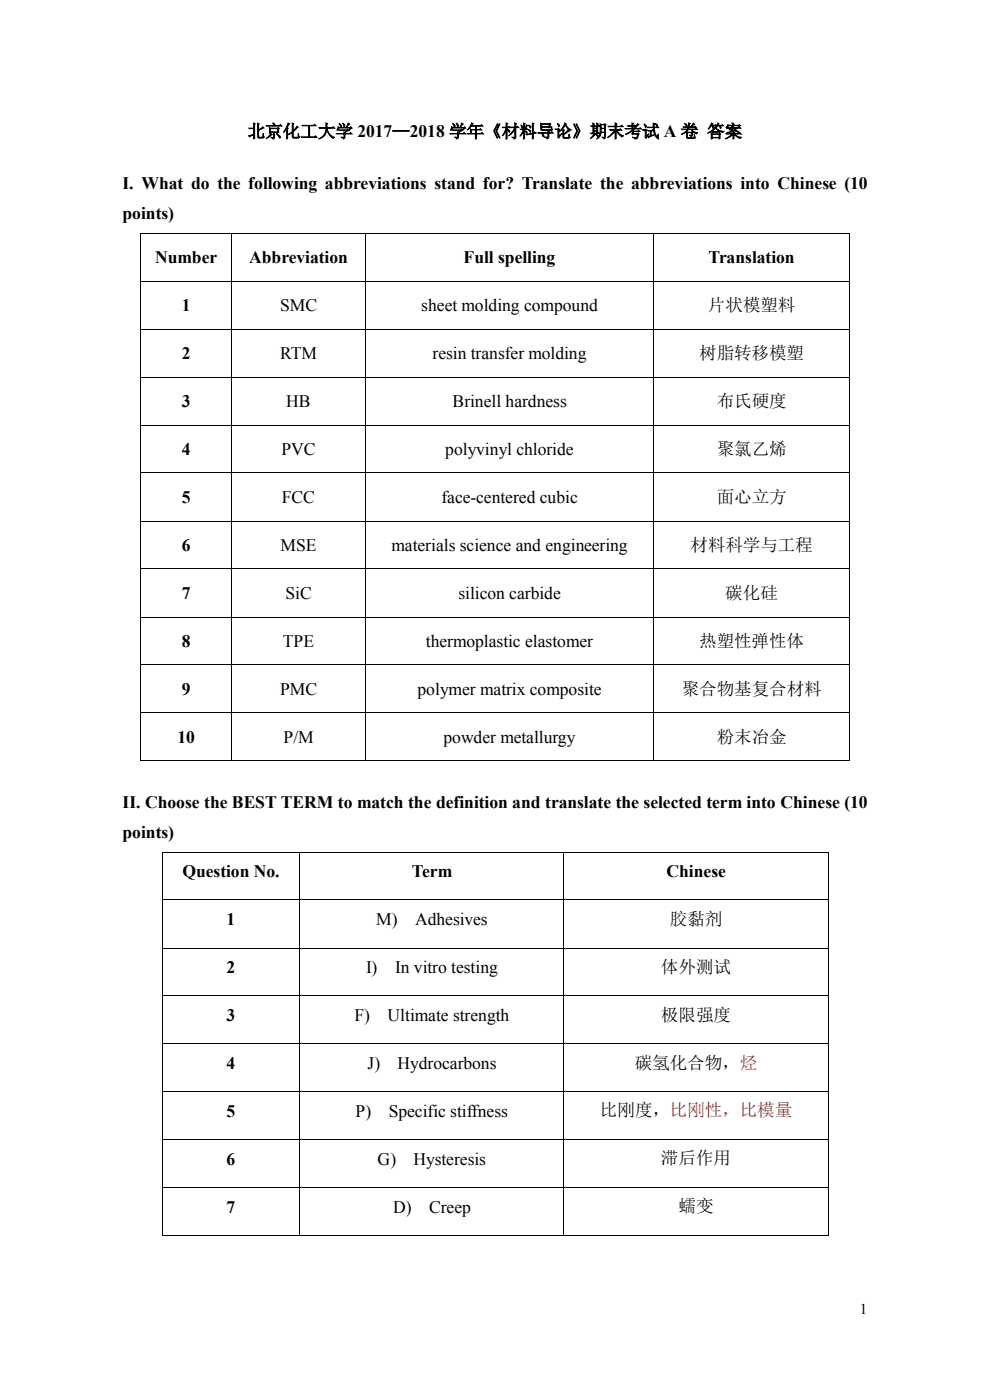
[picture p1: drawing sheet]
<svg xmlns="http://www.w3.org/2000/svg" width="210mm" height="297mm" viewBox="0 0 210 297" stroke-linecap="round" stroke-linejoin="round" font-family="sans-serif">
<defs><g id="words">
<g font-size="3.7">
<text x="52.5" y="29.1">北京化工大学 2017—2018 学年《材料导论》期末考试 A 卷 答案</text>
<text x="26" y="40">I. What do the following abbreviations stand for? Translate the abbreviations into Chinese (10</text>
<text x="26" y="46.4">points)</text>
<text x="32.9" y="55.8">Number</text>
<text x="52.8" y="55.8">Abbreviation</text>
<text x="98.3" y="55.8">Full spelling</text>
<text x="150.3" y="55.8">Translation</text>
<text x="59.4" y="66">SMC</text>
<text x="89.4" y="66">sheet molding compound</text>
<text x="38.6" y="66">1</text>
<text x="150.2" y="66">片状模塑料</text>
<text x="38.6" y="76.2">2</text>
<text x="59.4" y="76.1">RTM</text>
<text x="91.7" y="76.1">resin transfer molding</text>
<text x="148.3" y="76.2">树脂转移模塑</text>
<text x="38.6" y="86.4">3</text>
<text x="60.7" y="86.3">HB</text>
<text x="96" y="86.3">Brinell hardness</text>
<text x="152" y="86.4">布氏硬度</text>
<text x="38.6" y="96.6">4</text>
<text x="59.7" y="96.5">PVC</text>
<text x="94.4" y="96.5">polyvinyl chloride</text>
<text x="152" y="96.6">聚氯乙烯</text>
<text x="38.6" y="106.7">5</text>
<text x="59.8" y="106.6">FCC</text>
<text x="93.6" y="106.6">face-centered cubic</text>
<text x="152" y="106.8">面心立方</text>
<text x="38.6" y="116.9">6</text>
<text x="59.5" y="116.8">MSE</text>
<text x="83.1" y="116.8">materials science and engineering</text>
<text x="146.4" y="116.9">材料科学与工程</text>
<text x="38.6" y="127.1">7</text>
<text x="60.5" y="127">SiC</text>
<text x="97.2" y="127">silicon carbide</text>
<text x="153.8" y="127.1">碳化硅</text>
<text x="38.6" y="137.3">8</text>
<text x="60" y="137.2">TPE</text>
<text x="90.3" y="137.2">thermoplastic elastomer</text>
<text x="148.3" y="137.3">热塑性弹性体</text>
<text x="38.6" y="147.4">9</text>
<text x="59.4" y="147.4">PMC</text>
<text x="88.6" y="147.4">polymer matrix composite</text>
<text x="144.6" y="147.5">聚合物基复合材料</text>
<text x="37.6" y="157.6">10</text>
<text x="60.1" y="157.5">P/M</text>
<text x="94.1" y="157.5">powder metallurgy</text>
<text x="152" y="157.7">粉末冶金</text>
<text x="26" y="171.3">II. Choose the BEST TERM to match the definition and translate the selected term into Chinese (10</text>
<text x="26" y="177.7">points)</text>
<text x="38.7" y="186.1">Question No.</text>
<text x="87.4" y="186.1">Term</text>
<text x="141.4" y="186.1">Chinese</text>
<text x="48" y="196.3">1</text>
<text x="79.8" y="196.2">M)</text>
<text x="88.1" y="196.2">Adhesives</text>
<text x="142.1" y="196.1">胶黏剂</text>
<text x="48" y="206.4">2</text>
<text x="77.6" y="206.3">I)</text>
<text x="83.8" y="206.3">In vitro testing</text>
<text x="140.2" y="206.3">体外测试</text>
<text x="48" y="216.6">3</text>
<text x="75.2" y="216.5">F)</text>
<text x="82.2" y="216.5">Ultimate strength</text>
<text x="140.2" y="216.5">极限强度</text>
<text x="48" y="226.8">4</text>
<text x="77.9" y="226.7">J)</text>
<text x="84.3" y="226.7">Hydrocarbons</text>
<text x="134.7" y="226.7">碳氢化合物，烃</text>
<text x="48" y="237">5</text>
<text x="75.4" y="236.9">P)</text>
<text x="82.5" y="236.9">Specific stiffness</text>
<text x="127.3" y="236.9">比刚度，比刚性，比模量</text>
<text x="48" y="247.1">6</text>
<text x="80.1" y="247.1">G)</text>
<text x="87.7" y="247.1">Hysteresis</text>
<text x="140.2" y="247">滞后作用</text>
<text x="48" y="257.3">7</text>
<text x="83.4" y="257.3">D)</text>
<text x="91" y="257.3">Creep</text>
<text x="143.9" y="257.2">蠕变</text>
</g>
<text font-size="3.2" x="182.4" y="278.8">1</text>
</g></defs>
<g fill="#000">
<path d="M29.8 49.4h.1v.1h-.1zM29.8 59.6h.1v.1h-.1zM49.1 49.4h.1v.1h-.1zM49.1 59.6h.1v.1h-.1zM77.4 49.4h.2v.1h-.2zM77.4 59.6h.2v.1h-.2zM138.6 49.4h.2v.1h-.2zM138.6 59.6h.2v.1h-.2zM180.1 49.4h.2v.1h-.2zM180.1 59.6h.2v.1h-.2zM29.8 69.7h.1v.2h-.1zM29.8 79.9h.1v.2h-.1z"/>
<path d="M49.1 69.7h.1v.2h-.1zM49.1 79.9h.1v.2h-.1zM77.4 69.7h.2v.2h-.2zM77.4 79.9h.2v.2h-.2zM138.6 69.7h.2v.2h-.2zM138.6 79.9h.2v.2h-.2zM180.1 69.7h.2v.2h-.2zM180.1 79.9h.2v.2h-.2zM29.8 90.1h.1v.2h-.1zM49.1 90.1h.1v.2h-.1zM77.4 90.1h.2v.2h-.2zM138.6 90.1h.2v.2h-.2z"/>
<path d="M180.1 90.1h.2v.2h-.2zM29.8 100.2h.1v.2h-.1zM29.8 110.4h.1v.2h-.1zM49.1 100.2h.1v.2h-.1zM49.1 110.4h.1v.2h-.1zM77.4 100.2h.2v.2h-.2zM77.4 110.4h.2v.2h-.2zM138.6 100.2h.2v.2h-.2zM138.6 110.4h.2v.2h-.2zM180.1 100.2h.2v.2h-.2zM180.1 110.4h.2v.2h-.2zM29.8 120.6h.1v.2h-.1z"/>
<path d="M29.8 130.8h.1v.2h-.1zM49.1 120.6h.1v.2h-.1zM49.1 130.8h.1v.2h-.1zM77.4 120.6h.2v.2h-.2zM77.4 130.8h.2v.2h-.2zM138.6 120.6h.2v.2h-.2zM138.6 130.8h.2v.2h-.2zM180.1 120.6h.2v.2h-.2zM180.1 130.8h.2v.2h-.2zM29.8 141h.1v.1h-.1zM29.8 151.1h.1v.2h-.1zM49.1 141h.1v.1h-.1z"/>
<path d="M49.1 151.1h.1v.2h-.1zM77.4 141h.2v.1h-.2zM77.4 151.1h.2v.2h-.2zM138.6 141h.2v.1h-.2zM138.6 151.1h.2v.2h-.2zM180.1 141h.2v.1h-.2zM180.1 151.1h.2v.2h-.2zM29.8 161.3h.1v.2h-.1zM49.1 161.3h.1v.2h-.1zM77.4 161.3h.2v.2h-.2zM138.6 161.3h.2v.2h-.2zM180.1 161.3h.2v.2h-.2z"/>
<path d="M34.3 180.7h.2v.1h-.2zM34.3 190.8h.2v.2h-.2zM63.5 180.7h.2v.1h-.2zM63.5 190.8h.2v.2h-.2zM119.5 180.7h.2v.1h-.2zM119.5 190.8h.2v.2h-.2zM175.6 180.7h.1v.1h-.1zM175.6 190.8h.1v.2h-.1zM34.3 201h.2v.2h-.2zM34.3 211.2h.2v.2h-.2zM63.5 201h.2v.2h-.2zM63.5 211.2h.2v.2h-.2z"/>
<path d="M119.5 201h.2v.2h-.2zM119.5 211.2h.2v.2h-.2zM175.6 201h.1v.2h-.1zM175.6 211.2h.1v.2h-.1zM34.3 221.4h.2v.1h-.2zM34.3 231.6h.2v.1h-.2zM63.5 221.4h.2v.1h-.2zM63.5 231.6h.2v.1h-.2zM119.5 221.4h.2v.1h-.2zM119.5 231.6h.2v.1h-.2zM175.6 221.4h.1v.1h-.1zM175.6 231.6h.1v.1h-.1z"/>
<path d="M34.3 241.7h.2v.2h-.2zM34.3 251.9h.2v.2h-.2zM63.5 241.7h.2v.2h-.2zM63.5 251.9h.2v.2h-.2zM119.5 241.7h.2v.2h-.2zM119.5 251.9h.2v.2h-.2zM175.6 241.7h.1v.2h-.1zM175.6 251.9h.1v.2h-.1zM34.3 262.1h.2v.2h-.2zM63.5 262.1h.2v.2h-.2zM119.5 262.1h.2v.2h-.2zM175.6 262.1h.1v.2h-.1z"/>
</g>
<g fill="none" stroke="#000" stroke-width=".21">
<path d="M29.8 49.5v10.1M29.8 59.7v10M29.9 49.4h19.2M29.9 59.6h19.2M49.1 49.5v10.1M49.1 59.7v10M49.2 49.4h28.2M49.2 59.6h28.2M77.5 49.5v10.1M77.5 59.7v10M77.6 49.4h61M77.6 59.6h61"/>
<path d="M138.7 49.5v10.1M138.7 59.7v10M138.8 49.4h41.3M138.8 59.6h41.3M180.2 49.5v10.1M180.2 59.7v10M29.8 69.9v10M29.9 69.8h19.2M49.1 69.9v10M49.2 69.8h28.2M77.5 69.9v10M77.6 69.8h61"/>
<path d="M138.7 69.9v10M138.8 69.8h41.3M180.2 69.9v10M29.8 80.1v10M29.8 90.3v9.9M29.9 80h19.2M29.9 90.2h19.2M49.1 80.1v10M49.1 90.3v9.9M49.2 80h28.2M49.2 90.2h28.2M77.5 80.1v10"/>
<path d="M77.5 90.3v9.9M77.6 80h61M77.6 90.2h61M138.7 80.1v10M138.7 90.3v9.9M138.8 80h41.3M138.8 90.2h41.3M180.2 80.1v10M180.2 90.3v9.9M29.8 100.4v10M29.8 110.6v10M29.9 100.3h19.2"/>
<path d="M29.9 110.5h19.2M49.1 100.4v10M49.1 110.6v10M49.2 100.3h28.2M49.2 110.5h28.2M77.5 100.4v10M77.5 110.6v10M77.6 100.3h61M77.6 110.5h61M138.7 100.4v10M138.7 110.6v10M138.8 100.3h41.3"/>
<path d="M138.8 110.5h41.3M180.2 100.4v10M180.2 110.6v10M29.8 120.8v10M29.8 131v10M29.9 120.7h19.2M29.9 130.9h19.2M49.1 120.8v10M49.1 131v10M49.2 120.7h28.2M49.2 130.9h28.2M77.5 120.8v10"/>
<path d="M77.5 131v10M77.6 120.7h61M77.6 130.9h61M138.7 120.8v10M138.7 131v10M138.8 120.7h41.3M138.8 130.9h41.3M180.2 120.8v10M180.2 131v10M29.8 141.1v10M29.8 151.3v10M29.9 141.1h19.2"/>
<path d="M29.9 151.2h19.2M49.1 141.1v10M49.1 151.3v10M49.2 141.1h28.2M49.2 151.2h28.2M77.5 141.1v10M77.5 151.3v10M77.6 141.1h61M77.6 151.2h61M138.7 141.1v10M138.7 151.3v10M138.8 141.1h41.3"/>
<path d="M138.8 151.2h41.3M180.2 141.1v10M180.2 151.3v10M29.9 161.4h19.2M49.2 161.4h28.2M77.6 161.4h61M138.8 161.4h41.3M34.4 180.8v10M34.4 191v10M34.5 180.8h29M34.5 190.9h29M63.6 180.8v10"/>
<path d="M63.6 191v10M63.7 180.8h55.8M63.7 190.9h55.8M119.6 180.8v10M119.6 191v10M119.7 180.8h55.9M119.7 190.9h55.9M175.6 180.8v10M175.6 191v10M34.4 201.2v10M34.4 211.4v10M34.5 201.1h29"/>
<path d="M34.5 211.3h29M63.6 201.2v10M63.6 211.4v10M63.7 201.1h55.8M63.7 211.3h55.8M119.6 201.2v10M119.6 211.4v10M119.7 201.1h55.9M119.7 211.3h55.9M175.6 201.2v10M175.6 211.4v10M34.4 221.5v10.1"/>
<path d="M34.4 231.7v10M34.5 221.4h29M34.5 231.6h29M63.6 221.5v10.1M63.6 231.7v10M63.7 221.4h55.8M63.7 231.6h55.8M119.6 221.5v10.1M119.6 231.7v10M119.7 221.4h55.9M119.7 231.6h55.9M175.6 221.5v10.1"/>
<path d="M175.6 231.7v10M34.4 241.9v10M34.4 252.1v10M34.5 241.8h29M34.5 252h29M63.6 241.9v10M63.6 252.1v10M63.7 241.8h55.8M63.7 252h55.8M119.6 241.9v10M119.6 252.1v10M119.7 241.8h55.9"/>
<path d="M119.7 252h55.9M175.6 241.9v10M175.6 252.1v10M34.5 262.2h29M63.7 262.2h55.8M119.7 262.2h55.9"/>
</g>
<use href="#words"/>
</svg>
